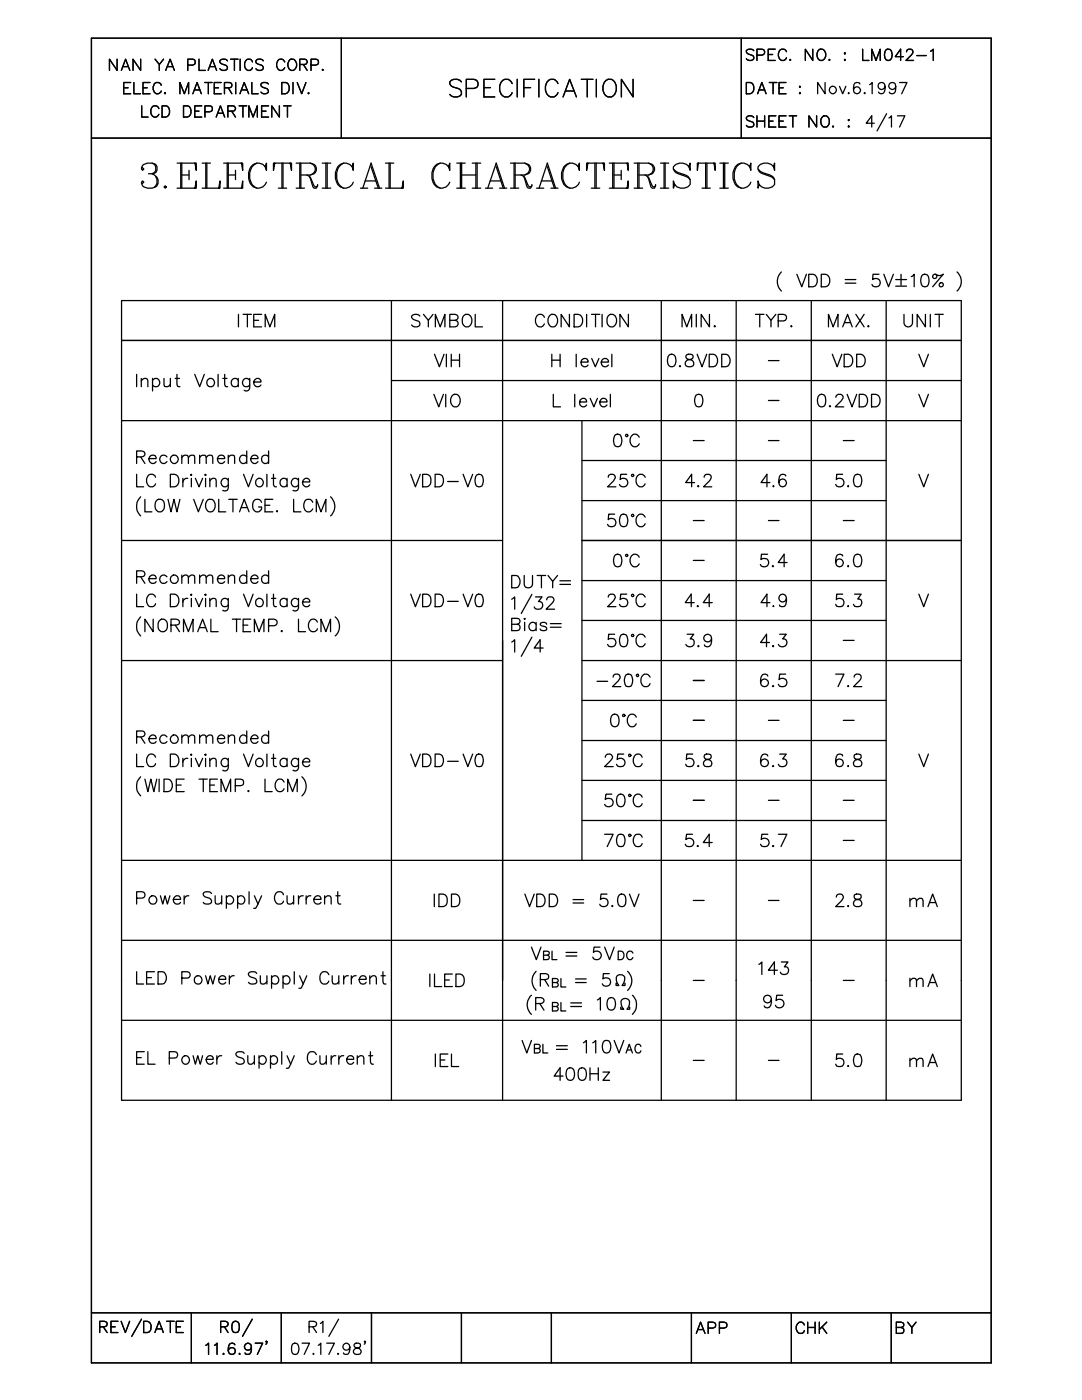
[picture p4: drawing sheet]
<svg xmlns="http://www.w3.org/2000/svg" width="216mm" height="279mm" viewBox="0 0 216 279" stroke-linecap="round" stroke-linejoin="round" font-family="sans-serif">
<g fill="none" stroke="#000" stroke-width=".25">
<path d="M18.2 7.6h179.6v264.4h-179.6zM23.4 11.8v2.3l-1.6-2.3v2.3M24.2 14.1l.9-2.3 .8 2.3M24.6 13.3h1M24.7 17.5h.9M26.1 16.5h-1.4v2.2h1.4M26.7 16.5v2.2h1.3M28.1 11.8v2.3l-1.6-2.3v2.3M28.5 17.5h.9M29.9 16.5h-1.4v2.2h1.4M30.9 11.8l.9 1.1 .8-1.1M31.8 12.9v1.2"/>
<path d="M32.2 17a.82 .82 0 0 0-1-.5 .82 .82 0 0 0-.6 .8 .97 .97 0 0 0 .2 1.1 .97 .97 0 0 0 1 .2l.4-.4M32.9 18.5l-.1 .1 .1 .1 .1-.1M33.1 14.1l.9-2.3 .8 2.3M33.4 13.3h1.1M35.9 18.7v-2.2l.9 2.2 .8-2.2v2.2M37.5 13l1.2-.1a.59 .59 0 0 0 .2-.7 .59 .59 0 0 0-.5-.4h-.9v2.3M38.5 18.7l.8-2.2 .9 2.2M38.8 17.9h1.1M39.7 11.8v2.3h1.3M40.9 16.5h1.4M41.5 14.1l.9-2.3 .8 2.3M41.6 16.5v2.2"/>
<path d="M41.9 13.3h1M42.8 17.5h.8M44.2 16.5h-1.4v2.2h1.4M44.8 17.5l1.3-.1a.54 .54 0 0 0 .2-.6 .54 .54 0 0 0-.5-.3h-1v2.2M45.4 12.1a.85 .85 0 0 0-.8-.3 .85 .85 0 0 0-.7 .6 1.62 1.62 0 0 0 1.3 .7 .52 .52 0 0 1 0 .8 1.01 1.01 0 0 1-1.3-.2M45.6 17.5l.7 1.2M46 11.8h1.5M46.8 11.8v2.3M47 16.5v2.2M47.9 18.7l.8-2.2 .9 2.2M47.9 11.8v2.3M48.2 17.9h1.1"/>
<path d="M50.2 16.5v2.2h1.3M50.4 12.4a.8 .8 0 0 0-.9-.6 .8 .8 0 0 0-.7 .9 .97 .97 0 0 0 .2 1 .97 .97 0 0 0 1.1 .2l.3-.4M52.5 12.1a.82 .82 0 0 0-.8-.3 .82 .82 0 0 0-.6 .6l.2 .3 .8 .3a.55 .55 0 0 1 .2 .9 .94 .94 0 0 1-1.2-.2M53.6 16.8a1.03 1.03 0 0 0-1.5 0 .54 .54 0 0 0 .4 .6l.6 .3a.55 .55 0 0 1 .2 .9 .94 .94 0 0 1-1.2-.2M56.2 16.5h.8a1.21 1.21 0 0 1 .7 1.1 1.21 1.21 0 0 1-.7 1.1h-.8zM56.8 12.4a.82 .82 0 0 0-.9-.6 .82 .82 0 0 0-.7 .9 .97 .97 0 0 0 .2 1 .97 .97 0 0 0 1.1 .2l.3-.4M57.9 11.9a1.08 1.08 0 0 1 1.2 .5 1.08 1.08 0 0 1-.2 1.3l-.2 .2a1 1 0 0 1-1.2-.3 1 1 0 0 1 .1-1.2zM58.5 16.5v2.2M59.3 16.5l.9 2.2 .8-2.2M59.8 12.9h.9a.58 .58 0 0 0 .6-.7l-.2-.3-1.3-.1v2.3M60.5 12.9l.8 1.2M61.6 18.5v.2l.1-.1"/>
<path d="M62.1 13l1.2-.1a.59 .59 0 0 0 .2-.7 .59 .59 0 0 0-.5-.4h-.9v2.3M64.4 13.8v.3l.1-.2M68.1 7.6v20M92.1 16.3a1.52 1.52 0 0 0-2.4 0 .93 .93 0 0 0 .7 1.1l1 .3a.87 .87 0 0 1 .6 .6 .87 .87 0 0 1-.3 .9 1.56 1.56 0 0 1-2-.4M93 17.7h1.6a.91 .91 0 0 0 .8-1 .91 .91 0 0 0-.8-.9h-1.6v3.5M96.6 17.5h1.3M98.7 15.8h-2.1v3.5h2.1M102.2 16.7a1.2 1.2 0 0 0-1.2-.9 1.2 1.2 0 0 0-1.1 .9 1.98 1.98 0 0 0 .8 2.6 1.24 1.24 0 0 0 1.5-.8M103.2 15.8v3.5M104.5 17.5h1.4M106.7 15.8h-2.2v3.5M107.5 15.8v3.5"/>
<path d="M111.3 16.7a1.2 1.2 0 0 0-1.1-.9 1.2 1.2 0 0 0-1.2 .9 1.98 1.98 0 0 0 .9 2.6 1.24 1.24 0 0 0 1.4-.8M112.4 19.3l1.3-3.5 1.3 3.5M112.9 18.2h1.6M116 15.8h2.3M117.2 15.8v3.5M119 15.8v3.5M121 16l.3-.2a1.62 1.62 0 0 1 1.7 2.2 1.3 1.3 0 0 1-.9 1.3 1.3 1.3 0 0 1-1.5-.5 2.16 2.16 0 0 1 .4-2.8zM126.3 15.8v3.5l-2.3-3.5v3.5M147.9 7.6v20M148.9 16.5h.8a1.21 1.21 0 0 1 .7 1.1 1.21 1.21 0 0 1-.7 1.1h-.8zM150.4 10.1a.85 .85 0 0 0-1.5 .2l.2 .4 .9 .3a.52 .52 0 0 1 .4 .4 .52 .52 0 0 1-.2 .5 .94 .94 0 0 1-1.3-.2M151 11l1.4-.1a.59 .59 0 0 0 .2-.7 .59 .59 0 0 0-.6-.4h-1v2.3"/>
<path d="M151.2 18.7l.8-2.2 .9 2.2M151.5 17.9h1.1M153.3 10.9h.9M153.5 16.5h1.5M154.3 16.5v2.2M154.7 9.8h-1.4v2.3h1.4M155.4 17.5h.9M156.8 16.5h-1.4v2.2h1.4M156.9 10.3a.83 .83 0 0 0-.9-.5 .83 .83 0 0 0-.7 .9 .99 .99 0 0 0 .3 1 .99 .99 0 0 0 1 .2l.3-.4M157.7 11.9h-.1l.1 .2 .1-.2M159.5 17.3h.2l-.1 .1zM159.5 18.6h.2l-.1 .1z"/>
<path d="M162.2 9.8v2.3l-1.5-2.3v2.3M163.2 10.1a.86 .86 0 0 1 1-.2 .86 .86 0 0 1 .6 .8 1.01 1.01 0 0 1-.3 1 1.01 1.01 0 0 1-1.1 .2 1.39 1.39 0 0 1-.2-1.8zM164.6 16.5v2.2l-1.4-2.2v2.2M165.5 11.9v.2l.1-.2M167.5 17.2l.6 1.5 .7-1.5M168.6 10.5l.1 .2-.1 .1zM168.6 11.9h.1l-.1 .2zM169.3 18.5v.2l.2-.1M171.6 16.8a.66 .66 0 0 0-.7-.3 .66 .66 0 0 0-.5 .4 1.73 1.73 0 0 0 .2 1.7 .7 .7 0 0 0 1-.3 .7 .7 0 0 0-.4-1 .7 .7 0 0 0-.9 .6M172.1 9.8v2.3h1.3M172.6 18.5l-.2 .1 .2 .1v-.1M173.5 16.9l.5-.4v2.2"/>
<path d="M173.9 12.1v-2.3l.9 2.3 .8-2.3v2.3M176.6 17.2a.7 .7 0 0 1-.9 .6 .7 .7 0 0 1-.3-1.1 .7 .7 0 0 1 1.1 .1 1.55 1.55 0 0 1-.5 1.9l-.6-.1-.1-.2M176.8 9.9a.76 .76 0 0 1 1.1 .3 1.69 1.69 0 0 1-.2 1.7 .69 .69 0 0 1-1.1-.3 1.78 1.78 0 0 1 .2-1.7zM178.7 17.2a.71 .71 0 0 1-1 .6 .71 .71 0 0 1-.2-1.2 .71 .71 0 0 1 1.1 .2 2.23 2.23 0 0 1-.2 1.8 .64 .64 0 0 1-.9-.2M179.5 16.5h1.5l-1.1 2.2M180.3 11.3h-1.7l1.1-1.5v2.3M180.9 10.3l.1-.3a.75 .75 0 0 1 1.1 0 .74 .74 0 0 1-.3 1l-1 1.1h1.5M182.9 11.1h1.9M185.7 10.2l.5-.4v2.3M18.2 27.6h179.6M28.3 21.1v2.3h1.2M28.4 33.5l.3 .2-.3 .3-.2-.3 .2-.7a2.34 2.34 0 0 1 2.7-.2l.2 .5v.7l-.2 .5-.7 .2h-.8"/>
<path d="M30.4 32.6l.4 .2 .3 .5v.7l-.3 .5-.4 .2a1.53 1.53 0 0 1 .7 2.6 2.34 2.34 0 0 1-2.7-.2l-.2-.5 .2-.5 .3 .3-.3 .2M31.1 35.2a1.49 1.49 0 0 1-.3 2.1M31.7 21.7a.82 .82 0 0 0-.9-.6 .82 .82 0 0 0-.7 .9 .97 .97 0 0 0 .2 1 .97 .97 0 0 0 1.1 .2l.3-.4M32.3 21.1h.8a1.19 1.19 0 0 1 .8 1.1 1.19 1.19 0 0 1-.8 1.2h-.8zM32.7 37.3l.3-.2 .2 .2-.2 .2zM35.3 32.6h3.9v1.4l-.3-1.4M35.3 37.5h3.9v-1.4l-.3 1.4M36.1 32.6v4.9M36.3 32.6v4.9M36.3 34.9h1.4M36.6 21.1h.7a1.19 1.19 0 0 1 .8 1.1 1.19 1.19 0 0 1-.8 1.2h-.7zM37.7 34v1.9"/>
<path d="M38.9 22.2h.8M40.3 21.1h-1.4v2.3h1.4M40.3 37.5h3.6v-1.4l-.3 1.4M40.3 32.6h1.7M40.9 22.3l1.3-.1a.59 .59 0 0 0 .2-.6 .59 .59 0 0 0-.5-.5h-1v2.3M41.1 32.6v4.9M41.3 32.6v4.9M43.1 23.4l.9-2.3 .8 2.3M43.4 22.6h1.1M44.6 32.6h3.8v1.4l-.2-1.4M44.6 37.5h3.8v-1.4l-.2 1.4M45.3 32.6v4.9"/>
<path d="M45.5 22.2h.9a.58 .58 0 0 0 .6-.7l-.2-.3-1.3-.1v2.3M45.6 32.6v4.9M45.6 34.9h1.4M46.2 22.2l.8 1.2M47 34v1.9M47.7 21.1h1.5M48.5 21.1v2.3M49.7 23.4v-2.3l.8 2.3 .9-2.3v2.3M51.3 32.6a2.83 2.83 0 0 0 0 4.9M52.2 22.2h.9M52.9 33.3l.3 .7v-1.4l-.3 .7a1.84 1.84 0 0 0-2.1-.6 1.84 1.84 0 0 0-1.2 1.8 2.51 2.51 0 0 0 1.7 3 1.74 1.74 0 0 0 1.9-1.1M53.6 21.1h-1.4v2.3h1.4"/>
<path d="M54.8 32.6l-.2 1.4v-1.4h3.6v1.4l-.3-1.4M55.5 37.5h1.7M55.8 21.1v2.3l-1.6-2.3v2.3M56.3 32.6v4.9M56.5 32.6v4.9M56.6 21.1h1.5M57.4 21.1v2.3M59.1 32.6h2.8l.8 .2a1.12 1.12 0 0 1 0 1.9l-.8 .2h-1.9M59.1 37.5h1.6M59.8 32.6v4.9M60 32.6v4.9M61.2 34.9l.7 .5 .8 1.7 .2 .2 .5-.2"/>
<path d="M61.7 35.2l.7 2.1 .3 .2h.4l.3-.7M61.9 32.6a1.2 1.2 0 0 1 1 1.1 1.2 1.2 0 0 1-1 1.2M64.3 32.6h1.7M64.3 37.5h1.7M65 32.6v4.9M65.3 32.6v4.9M68.6 32.6a2.87 2.87 0 0 0 0 4.9M70.3 33.3l.2 .7v-1.4l-.2 .7a1.75 1.75 0 0 0-1.7-.7 1.75 1.75 0 0 0-1.4 1.1 2.66 2.66 0 0 0 1.4 3.8 1.74 1.74 0 0 0 1.9-1.1M71.9 37.5h1.5M72.4 37.5l1.6-4.9 1.7 4.9M72.9 36.1h2.1M74 33.3l1.5 4.2"/>
<path d="M74.8 37.5h1.4M76.9 37.5h3.6v-1.4l-.3 1.4M76.9 32.6h1.7M77.6 32.6v4.9M77.9 32.6v4.9M87.8 32.6a2.83 2.83 0 0 0 0 4.9M89.5 33.3l.2 .7v-1.4l-.2 .7a1.84 1.84 0 0 0-2.1-.6 1.84 1.84 0 0 0-1.2 1.8 2.51 2.51 0 0 0 1.6 3 1.74 1.74 0 0 0 1.9-1.1M91.1 32.6h1.7M91.1 37.5h1.7M91.9 32.6v4.9M92.1 34.9h2.9M92.1 32.6v4.9"/>
<path d="M94.2 32.6h1.7M94.2 37.5h1.7M95 32.6v4.9M95.2 32.6v4.9M96.9 37.5h1.4M97.3 37.5l1.7-4.9 1.7 4.9M97.8 36.1h2.1M99 33.3l1.4 4.2M99.7 37.5h1.4M101.9 32.6h2.8l.7 .2a1.12 1.12 0 0 1 0 1.9l-.7 .2h-1.9M101.9 37.5h1.6M102.6 32.6v4.9"/>
<path d="M102.8 32.6v4.9M104 34.9l.7 .5 .7 1.7 .3 .2 .4-.2M104.5 35.2l.7 2.1 .2 .2h.5l.2-.7M104.7 32.6a1.2 1.2 0 0 1 1 1.1 1.2 1.2 0 0 1-1 1.2M107.1 37.5h1.4M107.6 37.5l1.6-4.9 1.7 4.9M108 36.1h2.2M109.2 33.3l1.4 4.2M109.9 37.5h1.4M113.7 32.6a2.87 2.87 0 0 0 0 4.9M115.4 33.3l.2 .7v-1.4l-.2 .7a1.75 1.75 0 0 0-1.7-.7 1.75 1.75 0 0 0-1.4 1.1 2.66 2.66 0 0 0 1.4 3.8 1.74 1.74 0 0 0 1.9-1.1M117.3 32.6l-.2 1.4v-1.4h3.5v1.4l-.2-1.4"/>
<path d="M118 37.5h1.7M118.7 32.6v4.9M119 32.6v4.9M121.6 32.6h3.7v1.4l-.2-1.4M121.6 37.5h3.7v-1.4l-.2 1.4M122.3 32.6v4.9M122.5 34.9h1.5M122.5 32.6v4.9M124 34v1.9M126.5 32.6h2.9l.7 .2a1.12 1.12 0 0 1 0 1.9l-.7 .2h-1.9M126.5 37.5h1.7M127.3 32.6v4.9"/>
<path d="M127.5 32.6v4.9M128.7 34.9l.7 .5 .7 1.7 .2 .2h.3l.2-.2M129.2 35.2l.7 2.1 .2 .2h.5l.2-.7M129.4 32.6a1.21 1.21 0 0 1 1 1.1 1.21 1.21 0 0 1-1 1.2M131.8 32.6h1.6M131.8 37.5h1.6M132.5 32.6v4.9M132.7 32.6v4.9M134.4 33.7l.9 .8 1.9 .7 .5 .7v.9a1.88 1.88 0 0 1-1.9 .7 1.88 1.88 0 0 1-1.4-1.4v1.4l.2-.7M137.5 33.3l.2-.7v1.4a1.88 1.88 0 0 0-1.4-1.4 1.88 1.88 0 0 0-1.9 .7 1.28 1.28 0 0 0 .9 1.4l1.9 .7 .5 .5M139.4 32.6l-.3 1.4v-1.4h3.6v1.4l-.2-1.4M140.1 37.5h1.6"/>
<path d="M140.8 32.6v4.9M141.1 32.6v4.9M143.6 32.6h1.7M143.6 37.5h1.7M144.4 32.6v4.9M144.6 32.6v4.9M147.9 32.6a2.87 2.87 0 0 0 0 4.9M149.6 33.3l.2 .7v-1.4l-.2 .7a1.75 1.75 0 0 0-1.7-.7 1.75 1.75 0 0 0-1.4 1.1 3 3 0 0 0 .7 3.6 1.77 1.77 0 0 0 2.6-.9M150.4 23.5a.82 .82 0 0 0-.8-.4 .82 .82 0 0 0-.7 .6l.5 .4 .6 .2a.56 .56 0 0 1 .4 .7 .93 .93 0 0 1-1.5 0M151 23.1v2.3M151 24.2h1.6M151.3 33.7l.9 .8 1.4 .4 .7 .5 .3 .5v.9a1.84 1.84 0 0 1-1.9 .8 1.84 1.84 0 0 1-1.4-1.5v1.4l.2-.7"/>
<path d="M152.6 23.1v2.3M153.4 24.2h.9M154.3 33.3l.3-.7v1.4a1.84 1.84 0 0 0-1.5-1.4 1.84 1.84 0 0 0-1.8 .7 1.2 1.2 0 0 0 .9 1.4l1.9 .7 .5 .5M154.8 23.1h-1.4v2.3h1.4M155.4 24.2h.9M156.8 23.1h-1.4v2.3h1.4M157.5 23.1h1.5M158.2 23.1v2.3M162.9 23.1v2.3l-1.5-2.3v2.3M164 23.5l.2-.3a1.03 1.03 0 0 1 1.2 .4 1.03 1.03 0 0 1 0 1.2 .82 .82 0 0 1-.9 .6 .82 .82 0 0 1-.7-.9v-.5zM166.2 25.1l-.1 .2h.2M169.2 24h.3l-.2 .1z"/>
<path d="M169.3 25.1l.2 .2-.2 .1zM174.5 24.6h-1.7l1.1-1.5v2.3M176.9 22.7l-1.9 3.4M177.4 23.5l.5-.4v2.3M179.1 23.1h1.5l-1.1 2.3M24.3 60h167.5v159.6h-167.5zM78.1 60v159.6M100.3 60v159.6M132 60v159.6M146.9 60v159.6M155.9 54.3a2.63 2.63 0 0 0 0 3.8M159 54.7l1 2.5 .9-2.5"/>
<path d="M161.4 54.7h.8a1.33 1.33 0 0 1 .9 1.3 1.33 1.33 0 0 1-.9 1.2h-.8zM161.9 60v159.6M163.9 54.7h.8a1.33 1.33 0 0 1 .9 1.3 1.33 1.33 0 0 1-.9 1.2h-.8zM168.7 55.8h2.1M168.7 56.5h2.1M175.4 54.7h-1.2l-.1 1.1a.88 .88 0 0 1 1.3 0 .88 .88 0 0 1-.1 1.3 .88 .88 0 0 1-1.3-.3M176.4 54.7l.9 2.5 1-2.5M176.8 60v159.6M178.7 55.8h2.2M178.7 57.1h2.2M179.8 54.7v2.2M181.8 55.2l.6-.5v2.5"/>
<path d="M184.1 54.9a.8 .8 0 0 1 1.2 .3 2.08 2.08 0 0 1-.3 1.9 .8 .8 0 0 1-1.1-.3 2.08 2.08 0 0 1 .2-1.9zM186.7 54.7l.2 .3a.49 .49 0 0 1-.5 .6l-.3-.3a.5 .5 0 0 1 .2-.5 .5 .5 0 0 1 .6 .1 1.15 1.15 0 0 0 1.3-.2l-2.1 2.5M191 54.3a2.54 2.54 0 0 1 0 3.8M24.3 67.9h167.5M27.3 74.7v2.5M28.2 76l.6-.5 .6 .1 .1 1.6M28.2 75.5v1.7M30.4 75.9a.8 .8 0 0 1 1.2-.1 .8 .8 0 0 1 0 1.2 .8 .8 0 0 1-1.2-.2M30.4 75.5v2.5M32.7 75.5l.1 1.6a.86 .86 0 0 0 1.2-.4M34 75.5v1.7M35 75.5h.8"/>
<path d="M35.3 74.7v2l.1 .4 .5 .1M38.9 74.7l.9 2.5 1-2.5M43.5 74.7v2.5M44.4 75.5h.9M44.8 74.7v2l.2 .4 .4 .1M47.5 75.9a.81 .81 0 0 0-1.4 .2 .81 .81 0 0 0 1 1.1l.4-.4M47.5 75.5v1.7M47.6 62.7v2.5M48.5 62.7h1.7M49.4 62.7v2.5M49.8 75.5v1.9a.68 .68 0 0 1-1.1 .5M49.8 75.9a.8 .8 0 0 0-1.2-.1 .8 .8 0 0 0 0 1.2 .8 .8 0 0 0 1.2-.2"/>
<path d="M50.6 76.2h1.5a.72 .72 0 0 0-.7-.7 .72 .72 0 0 0-.8 .7 .79 .79 0 0 0 .5 .9 .79 .79 0 0 0 1-.3M50.6 63.9h1M52.2 62.7h-1.6v2.5h1.6M52.9 65.2v-2.5l.9 2.5 1-2.5v2.5M78.1 75.9h113.7M83.8 63.1a1.12 1.12 0 0 0-1.7 0v.2a1.57 1.57 0 0 0 1.5 .8 .65 .65 0 0 1 0 1 1.11 1.11 0 0 1-1.5-.2M84.5 62.7l1 1.2 .9-1.2M85.5 63.9v1.3M86.6 78.7l.9 2.5 1-2.5M86.7 70.7l1 2.5 .9-2.5M86.9 65.2v-2.5l.9 2.5 1-2.5v2.5M88.9 78.7v2.5"/>
<path d="M89.1 70.7v2.5M89.7 63.9h1.1a.66 .66 0 0 1 .6 .7 .66 .66 0 0 1-.6 .6h-1.1v-2.5l1.4 .2a.54 .54 0 0 1 0 .9l-.3 .1M90 70.7v2.5M90 71.9h1.7M90.2 79a.92 .92 0 0 1 1-.3 .92 .92 0 0 1 .6 .9 1.12 1.12 0 0 1-.2 1.2 1.12 1.12 0 0 1-1.2 .3 1.56 1.56 0 0 1-.2-2.1zM91.7 70.7v2.5M92.5 63.1a1.05 1.05 0 0 1 1.3-.1 1.05 1.05 0 0 1 .3 1.3 .95 .95 0 0 1-.9 1 .95 .95 0 0 1-1-1v-.6zM94.8 62.7v2.5h1.5M108.6 63.3a.91 .91 0 0 0-1-.6 .91 .91 0 0 0-.8 1 1.12 1.12 0 0 0 .3 1.2 1.12 1.12 0 0 0 1.2 .2l.3-.5M109.6 63.1a.92 .92 0 0 1 1-.3 .92 .92 0 0 1 .7 .9 1.12 1.12 0 0 1-.3 1.2 1.12 1.12 0 0 1-1.2 .2 1.56 1.56 0 0 1-.2-2zM110.1 71.9h1.7M110.1 70.7v2.5"/>
<path d="M110.4 78.7v2.5h1.4M111.8 70.7v2.5M113.6 62.7v2.5l-1.6-2.5v2.5M114.6 62.7h.8a1.32 1.32 0 0 1 .9 1.3 1.32 1.32 0 0 1-.9 1.2h-.8zM114.7 78.7v2.5M115 70.7v2.5M116 72.3h1.3a.72 .72 0 0 0-.8-.8 .72 .72 0 0 0-.5 1 .76 .76 0 0 0 .5 .7 .76 .76 0 0 0 .8-.3M117.1 62.7v2.5M117.8 79.5l.7 1.7 .7-1.7M118 62.7h1.7M118.1 71.5l.7 1.7 .7-1.7M118.8 62.7v2.5"/>
<path d="M120 72.3h1.4a.77 .77 0 0 0-1.1-.7 .77 .77 0 0 0-.2 1.3 .78 .78 0 0 0 1.3 0M120.1 62.7v2.5M121.3 63.1a1.05 1.05 0 0 1 1.4-.1 1.05 1.05 0 0 1 .3 1.3 .95 .95 0 0 1-.9 1 .95 .95 0 0 1-1-1v-.6zM121.8 78.7v2.5M122.1 70.7v2.5M125.4 62.7v2.5l-1.7-2.5v2.5M133.6 70.8a.8 .8 0 0 1 1.1 .4 1.94 1.94 0 0 1-.2 1.9 .8 .8 0 0 1-1.2-.4 1.97 1.97 0 0 1 .3-1.9zM135.7 73l-.1 .1 .1 .1 .1-.1M136.1 65.2v-2.5l.9 2.5 1-2.5v2.5M137 70.8a.51 .51 0 0 0 .2 .9 1.02 1.02 0 0 1 1.2 1 .89 .89 0 0 1-1 .5 .89 .89 0 0 1-.7-.8 1.12 1.12 0 0 1 1.2-.7 .51 .51 0 0 0 .3-.9l-.4-.1zM138.9 78.8a.8 .8 0 0 1 1.2 .4 2.12 2.12 0 0 1-.2 1.9 .78 .78 0 0 1-1.2-.4 2.01 2.01 0 0 1 .2-1.9zM138.9 62.7v2.5"/>
<path d="M139.1 70.7l1 2.5 .9-2.5M141.5 70.7h.8a1.33 1.33 0 0 1 .9 1.2 1.33 1.33 0 0 1-.9 1.3h-.8zM141.6 62.7v2.5l-1.7-2.5v2.5M142.6 65l-.1 .1 .1 .1 .1-.1M144 70.7h.8a1.33 1.33 0 0 1 .9 1.2 1.33 1.33 0 0 1-.9 1.3h-.8zM150.7 62.7h1.7M151.6 62.7v2.5M152.9 62.7l.9 1.2 1-1.2M153.3 79.9h2.1M153.3 72h2.1M153.8 63.9v1.3M155.3 64.1h1a.68 .68 0 0 0 .6-.5 .68 .68 0 0 0-.2-.7l-1.4-.2v2.5"/>
<path d="M157.9 65l-.1 .1 .1 .1 .1-.1M163.5 78.8a.8 .8 0 0 1 1.2 .4 2.33 2.33 0 0 1-.3 1.9 .78 .78 0 0 1-1.2-.4 1.88 1.88 0 0 1 .3-1.9zM165.3 65.2v-2.5l.9 2.5 1-2.5v2.5M166.1 70.7l.9 2.5 1-2.5M166.8 79.3l.2-.5 .8-.1a.58 .58 0 0 1 .3 .9l-1.4 1.6h1.7M168.1 65.2l1-2.5 1 2.5M168.4 70.7h.9a1.33 1.33 0 0 1 .9 1.2 1.33 1.33 0 0 1-.9 1.3h-.9zM168.5 64.4h1.2M169 78.7l1 2.5 .9-2.5M170.8 62.7l1.6 2.5M170.9 70.7h.9a1.33 1.33 0 0 1 .9 1.2 1.33 1.33 0 0 1-.9 1.3h-.9zM171.4 78.7h.9a1.32 1.32 0 0 1 .8 1.2 1.32 1.32 0 0 1-.8 1.3h-.9z"/>
<path d="M172.4 62.7l-1.6 2.5M173.3 65l-.2 .1 .2 .1 .1-.1M173.9 78.7h.9a1.32 1.32 0 0 1 .8 1.2 1.32 1.32 0 0 1-.8 1.3h-.9zM180.4 62.7v1.8a.86 .86 0 0 0 .8 .7 .86 .86 0 0 0 .9-.7v-1.8M183.3 78.7l1 2.5 1-2.5M183.3 70.7l1 2.5 1-2.5M184.7 62.7v2.5l-1.7-2.5v2.5M185.6 62.7v2.5M186.6 62.7h1.6M187.4 62.7v2.5M24.3 83.9h167.5M27.3 94.7v2.5h1.4"/>
<path d="M27.3 91.2h1a.61 .61 0 0 0 .5-1l-.5-.2h-1v2.5M28.1 99.1a2.64 2.64 0 0 0 0 3.9M28.1 91.2l.8 1.3M28.9 99.7v2.5h1.4M29.7 91.5h1.5a.61 .61 0 0 0-.5-.7 .81 .81 0 0 0-.9 1.1 .81 .81 0 0 0 1.4 .2M31 95.2a.91 .91 0 0 0-1-.5 .91 .91 0 0 0-.7 .9 1.12 1.12 0 0 0 .2 1.2 1.12 1.12 0 0 0 1.2 .2l.3-.4M31.2 100a.92 .92 0 0 1 1-.3 .92 .92 0 0 1 .6 .9 1.08 1.08 0 0 1-.2 1.2 1.08 1.08 0 0 1-1.2 .2 1.63 1.63 0 0 1-.2-2zM33.3 91.2a.8 .8 0 0 0-1.2-.1 .8 .8 0 0 0 0 1.1 .8 .8 0 0 0 1.2-.1M33.5 99.7l.6 2.5 .6-2.5 .6 2.5 .6-2.5M34 94.7h.8a1.32 1.32 0 0 1 .9 1.2 1.32 1.32 0 0 1-.9 1.3h-.8zM36.3 91.3a.86 .86 0 0 1 1.2-.4l.1 1.6M36.3 90.8v1.7"/>
<path d="M36.5 95.5v1.7M37.5 95.5a.85 .85 0 0 0-1 .7M37.6 91.3a.86 .86 0 0 1 1.2-.4l.1 1.6M38.1 94.8l.1-.1 .1 .1zM38.2 95.5v1.7M38.7 99.7l.9 2.5 1-2.5M39 95.5l.7 1.7 .7-1.7M39.8 91.3a.86 .86 0 0 1 1.2-.4l.1 1.6M39.8 90.8v1.7M40.9 94.8l.1-.1 .1 .1zM41 95.5v1.7M41.1 91.3a.86 .86 0 0 1 1.2-.4l.2 1.6"/>
<path d="M41.5 99.7a1.2 1.2 0 0 1 1.4 .6 1.2 1.2 0 0 1-.2 1.5 .9 .9 0 0 1-1.1 .3 .9 .9 0 0 1-.6-.9 1.73 1.73 0 0 1 .5-1.5zM41.9 96l.6-.5 .6 .1v1.6M41.9 95.5v1.7M43.4 91.5h1.4a.76 .76 0 0 0-1-.6 .76 .76 0 0 0-.3 1.2 .73 .73 0 0 0 .7 .4 .73 .73 0 0 0 .6-.4M43.6 99.7v2.5h1.4M45.6 95.5v1.9l-.2 .3a.81 .81 0 0 1-1 .2M45.6 95.8a.8 .8 0 0 0-1.2-.1 .8 .8 0 0 0 0 1.2 .8 .8 0 0 0 1.2-.1M45.6 91.3a.86 .86 0 0 1 1.1-.4l.1 1.6M45.6 90.8v1.7M45.6 99.7h1.7M46.5 99.7v2.5M48.6 94.7l1 2.5 .9-2.5"/>
<path d="M49.2 91.2a.8 .8 0 0 0-1.1-.1 .8 .8 0 0 0 0 1.1 .8 .8 0 0 0 1.1-.1M49.2 90v2.5M50 91.5h1.5a.61 .61 0 0 0-.5-.7 .81 .81 0 0 0-.9 1.1 .81 .81 0 0 0 1.4 .2M53.3 94.7v2.5M53.6 91.2a.78 .78 0 0 0-1.2-.1 .78 .78 0 0 0 0 1.1 .78 .78 0 0 0 1.2-.1M53.6 90v2.5M54.2 95.5h.8M54.4 99.7h-1.5v2.5h1.5M54.6 94.7v2l.1 .3 .5 .2M57.3 95.8a.83 .83 0 0 0-1.5 .3 .83 .83 0 0 0 1 1.1l.5-.4M57.3 95.5v1.7M58.6 99.7v2.5h1.4"/>
<path d="M59.6 95.5v1.9l-.2 .3a.81 .81 0 0 1-.9 .2M59.6 95.8a.8 .8 0 0 0-1.2-.1 .8 .8 0 0 0 0 1.2 .8 .8 0 0 0 1.2-.1M60.4 96.2h1.4a.72 .72 0 0 0-.7-.8 .72 .72 0 0 0-.7 .8 .79 .79 0 0 0 .4 .9 .79 .79 0 0 0 1-.3M66 99.1a2.55 2.55 0 0 1 0 3.9M82 94.7l.9 2.5 1-2.5M84.3 94.7h.9a1.35 1.35 0 0 1 .8 1.2 1.35 1.35 0 0 1-.8 1.3h-.9zM86.8 94.7h.9a1.35 1.35 0 0 1 .8 1.2 1.35 1.35 0 0 1-.8 1.3h-.9zM89.3 96.1h2.1M92.4 94.7l.9 2.5 1-2.5M95.1 94.8a.8 .8 0 0 1 1.2 .3 2.08 2.08 0 0 1-.2 1.9 .8 .8 0 0 1-1.2-.3 2.08 2.08 0 0 1 .2-1.9zM115.7 80.2h1.4a.73 .73 0 0 0-.9-.7 .73 .73 0 0 0-.5 1 .74 .74 0 0 0 .5 .7 .74 .74 0 0 0 .9-.4M116.1 83.9v87.8"/>
<path d="M116.1 99.9h60.7M116.1 91.9h60.7M119.7 80.2h1.4a.74 .74 0 0 0-.9-.7 .74 .74 0 0 0-.5 1 .77 .77 0 0 0 .6 .7 .77 .77 0 0 0 .8-.4M121.4 95.2a.5 .5 0 0 1 .4-.5h.5a.58 .58 0 0 1 .3 .9l-1.4 1.6h1.7M122.8 86.8a.78 .78 0 0 1 1.2 .4 2.01 2.01 0 0 1-.3 1.8 .8 .8 0 0 1-1.1-.3 2.12 2.12 0 0 1 .2-1.9zM125.1 94.7h-1.2l-.2 1a.88 .88 0 0 1 1.4 0 .88 .88 0 0 1-.2 1.3 .88 .88 0 0 1-1.3-.3M126.1 94.7h.3v.3h-.3zM127.6 87.2a.94 .94 0 0 0-1.1-.5 .94 .94 0 0 0-.8 .9 1.05 1.05 0 0 0 .4 1.3 1.05 1.05 0 0 0 1.3-.1l.2-.2M128.7 95.2a.94 .94 0 0 0-1-.6 .94 .94 0 0 0-.8 1 1.12 1.12 0 0 0 .3 1.2 1.12 1.12 0 0 0 1.2 .2l.3-.4M138.3 87.9h2.2M138.6 96.3h-1.8l1.2-1.6v2.5M139.3 96.9l-.1 .1 .1 .2 .1-.2"/>
<path d="M140.5 95.2l.1-.3a.82 .82 0 0 1 1.2 0 .89 .89 0 0 1-.2 1.1l-1.2 1.2h1.6M153.3 87.9h2.1M153.6 96.3h-1.8l1.2-1.6v2.5M154.3 96.9l-.1 .1 .1 .2 .1-.2M156.8 95a.7 .7 0 0 0-.7-.4 .7 .7 0 0 0-.6 .5 1.84 1.84 0 0 0 .2 1.9 .77 .77 0 0 0 1.2-.3 .77 .77 0 0 0-.5-1.1 .77 .77 0 0 0-1 .7M165.6 80.9l-.1 .2 .1 .1 .1-.1M168.1 94.7h-1.1l-.1 1a.88 .88 0 0 1 1.3 0 .88 .88 0 0 1-.2 1.3 .88 .88 0 0 1-1.2-.3M168.3 87.9h2.1M169.2 96.9l-.1 .1 .1 .2 .1-.2M170.6 94.8a.8 .8 0 0 1 1.2 .3 2.08 2.08 0 0 1-.2 1.9 .8 .8 0 0 1-1.2-.3 2.08 2.08 0 0 1 .2-1.9zM183.3 94.7l1 2.5 1-2.5M24.3 107.9h76"/>
<path d="M27.3 118.6v2.5h1.4M27.3 115.1l1.4-.1a.58 .58 0 0 0 0-1l-1.4-.1v2.5M28.1 115.1l.8 1.3M29.7 115.5h1.5a.77 .77 0 0 0-1.1-.7 .77 .77 0 0 0-.3 1.3 .78 .78 0 0 0 1.4 0M31 119.2a.92 .92 0 0 0-1-.6 .92 .92 0 0 0-.7 .9 1.12 1.12 0 0 0 .2 1.2 1.12 1.12 0 0 0 1.2 .3l.3-.5M33.3 115.1a.81 .81 0 0 0-1.2-.1 .81 .81 0 0 0 0 1.2 .81 .81 0 0 0 1.2-.1M34 118.6h.8a1.33 1.33 0 0 1 .9 1.2 1.33 1.33 0 0 1-.9 1.3h-.8zM36.3 115.2l.6-.4 .6 .1 .1 1.5M36.3 114.8v1.6M36.5 119.4v1.7M37.5 119.4a.85 .85 0 0 0-1 .7M37.6 115.2l.6-.4 .6 .1 .1 1.5"/>
<path d="M38.2 118.6v.2l-.1-.1zM38.2 119.4v1.7M39 119.4l.7 1.7 .7-1.7M39.8 115.2l.6-.4 .6 .1 .1 1.5M39.8 114.8v1.6M41 118.6l.1 .1-.1 .1-.1-.1zM41 119.4v1.7M41.1 115.2l.6-.4 .6 .1 .2 1.5M41.9 119.9l.6-.5 .6 .1v1.6M41.9 119.4v1.7M43.4 115.5h1.4a.77 .77 0 0 0-1.1-.7 .77 .77 0 0 0-.2 1.3 .78 .78 0 0 0 1.3 0M45.6 119.4v1.9a.68 .68 0 0 1-1.2 .5"/>
<path d="M45.6 119.8a.81 .81 0 0 0-1.2-.1 .81 .81 0 0 0 0 1.1 .81 .81 0 0 0 1.2-.1M45.6 115.2l.5-.4 .6 .1 .1 1.5M45.6 114.8v1.6M47.8 102.2l.9-2.5 1 2.5M48.1 101.3h1.2M48.6 118.6l1 2.5 .9-2.5M49.2 115.1a.81 .81 0 0 0-1.2-.1 .81 .81 0 0 0 0 1.2 .81 .81 0 0 0 1.2-.1M49.2 113.9v2.5M50 115.5h1.5a.77 .77 0 0 0-1.1-.7 .77 .77 0 0 0-.2 1.3 .78 .78 0 0 0 1.3 0M52.2 100.2a.91 .91 0 0 0-1-.6 .91 .91 0 0 0-.8 1 1.08 1.08 0 0 0 .2 1.2 1.08 1.08 0 0 0 1.2 .2l.4-.4v-.4h-.6M52.9 100.8h.9M53.3 118.6v2.5"/>
<path d="M53.6 115.1a.79 .79 0 0 0-1.2-.1 .79 .79 0 0 0 0 1.2 .79 .79 0 0 0 1.2-.1M53.6 113.9v2.5M54.2 119.4h.8M54.6 118.6v2l.1 .4 .5 .1M55.3 101.9l-.1 .1 .1 .2 .1-.2M57.3 119.8a.79 .79 0 0 0-1.2-.1 .79 .79 0 0 0 0 1.1 .79 .79 0 0 0 1.2-.1M57.3 119.4v1.7M59.6 119.4v1.9a.68 .68 0 0 1-1.1 .5M59.6 119.8a.81 .81 0 0 0-1.2-.1 .81 .81 0 0 0 0 1.1 .81 .81 0 0 0 1.2-.1M62.4 100.2a.91 .91 0 0 0-1-.6 .91 .91 0 0 0-.8 1 1.08 1.08 0 0 0 .2 1.2 1.08 1.08 0 0 0 1.2 .2l.4-.4M63.1 102.2v-2.5l1 2.5 .9-2.5v2.5M82 118.6l.9 2.5 1-2.5"/>
<path d="M84.3 118.6h.9a1.35 1.35 0 0 1 .8 1.2 1.35 1.35 0 0 1-.8 1.3h-.9zM86.8 118.6h.9a1.35 1.35 0 0 1 .8 1.2 1.35 1.35 0 0 1-.8 1.3h-.9zM92.4 118.6l.9 2.5 1-2.5M95.1 118.7a.78 .78 0 0 1 1.2 .4 2.12 2.12 0 0 1-.2 1.9 .86 .86 0 0 1-1.2-.4 2.11 2.11 0 0 1 .2-1.9zM102.1 114.9h.8a1.34 1.34 0 0 1 .6 2.1l-.2 .2-1.2 .1zM102.1 119.6l.6-.5v2.5M104.6 114.9v1.7a.84 .84 0 0 0 .8 .7 .84 .84 0 0 0 .9-.7v-1.7M106.1 118.6l-2.1 3.8M106.8 119.1h1.4l-.8 1a.8 .8 0 0 1 .9 .9 .8 .8 0 0 1-1.1 .6l-.4-.1-.2-.4M107.2 114.9h1.7M108 114.9v2.4M109.1 119.7l.2-.5 .8-.1a.58 .58 0 0 1 .3 1l-1.4 1.5h1.7"/>
<path d="M109.3 114.9l1 1.1 1-1.1M110.3 116v1.3M111.7 115.9h2.1M111.7 116.6h2.1M116.1 107.9h75.7M116.1 115.9h60.7M121.4 119.2l.1-.4a.8 .8 0 0 1 1.1-.1 .76 .76 0 0 1-.2 1.2l-1.2 1.2h1.7M122.6 102.6h-1.1l-.1 1.1a.87 .87 0 0 1 1.3 0 .87 .87 0 0 1-.2 1.3 .87 .87 0 0 1-1.3-.4M122.8 110.7a.8 .8 0 0 1 1.2 .4 2.08 2.08 0 0 1-.3 1.9 .8 .8 0 0 1-1.1-.4 2.08 2.08 0 0 1 .2-1.9zM124 102.7a.78 .78 0 0 1 1.1 .4 2.01 2.01 0 0 1-.2 1.9 .8 .8 0 0 1-1.2-.4 2.12 2.12 0 0 1 .3-1.9zM124.9 110.7h.3v.3h-.3zM125.1 118.6h-1.2l-.2 1.1a.87 .87 0 0 1 1.4 0 .87 .87 0 0 1-.2 1.3 .87 .87 0 0 1-1.3-.4"/>
<path d="M127.6 111.2a.94 .94 0 0 0-1.1-.6 .94 .94 0 0 0-.8 .9 1.12 1.12 0 0 0 .3 1.2 1.12 1.12 0 0 0 1.2 .3l.4-.5M128.7 119.2a.94 .94 0 0 0-1-.6 .94 .94 0 0 0-.8 .9 1.12 1.12 0 0 0 .3 1.2 1.12 1.12 0 0 0 1.2 .3l.3-.5M128.7 103.2a.94 .94 0 0 0-1-.6 .94 .94 0 0 0-.8 1 1.05 1.05 0 0 0 .4 1.3 1.05 1.05 0 0 0 1.3-.1l.1-.3M138.3 111.8h2.2M138.3 103.9h2.2M153.2 110.6h-1.3l-.1 1.1a.88 .88 0 0 1 1.4 0 .88 .88 0 0 1-.2 1.3 .88 .88 0 0 1-1.3-.4M153.3 103.9h2.1M154.2 112.9l-.1 .1 .1 .1 .1-.1M156.9 119.4a.76 .76 0 0 1-1 .7 .76 .76 0 0 1-.3-1.2 .76 .76 0 0 1 1.2 .1 2.33 2.33 0 0 1-.2 2h-1l-.1-.3M157.1 112.3h-1.8l1.2-1.7v2.5M168.1 118.6h-1.1l-.1 1.1a.87 .87 0 0 1 1.3 0 .87 .87 0 0 1-.2 1.3 .87 .87 0 0 1-1.2-.4M168.1 111a.7 .7 0 0 0-.6-.4 .7 .7 0 0 0-.6 .5 1.84 1.84 0 0 0 .2 1.9 .77 .77 0 0 0 1.1-.3 .77 .77 0 0 0-.5-1.1 .77 .77 0 0 0-.9 .7"/>
<path d="M168.3 103.9h2.1M169.2 112.9l-.1 .1 .1 .1 .1-.1M170.5 118.6h1.3l-.6 .9a.79 .79 0 0 1 .8 1 .79 .79 0 0 1-1.1 .6l-.4-.1-.2-.4M170.6 110.7a.8 .8 0 0 1 1.2 .4 2.08 2.08 0 0 1-.2 1.9 .8 .8 0 0 1-1.2-.4 2.08 2.08 0 0 1 .2-1.9zM183.3 118.6l1 2.5 1-2.5M24.3 131.8h76M28.1 123.1a2.63 2.63 0 0 0 0 3.8M30.6 123.6v2.5l-1.7-2.5v2.5M31.7 124l.5-.4a1.29 1.29 0 0 1 1.3 .9 1.29 1.29 0 0 1-.6 1.4l-.2 .2a1.27 1.27 0 0 1-1.2-.8 1.27 1.27 0 0 1 .2-1.3zM34.1 124.8l1.5-.2a.54 .54 0 0 0 0-.9l-1.5-.1v2.5M35 124.8l.8 1.3M36.6 126.1v-2.5l1 2.5 .9-2.5v2.5"/>
<path d="M39.5 126.1l.9-2.5 1 2.5M39.8 125.3h1.2M42.1 123.6v2.5h1.4M46.4 123.6h1.6M47.2 123.6v2.5M48.5 124.8h.9M50 123.6h-1.5v2.5h1.5M50.8 126.1v-2.5l.9 2.5 1-2.5v2.5M53.6 124.9h1.1a.66 .66 0 0 0 .6-.7 .66 .66 0 0 0-.6-.6h-1.1v2.5M56.2 125.9h-.1l.1 .2 .1-.2M59.6 123.6v2.5h1.4M60.4 120.1h1.4a.77 .77 0 0 0-1.1-.6 .77 .77 0 0 0-.2 1.2 .78 .78 0 0 0 1.3 0"/>
<path d="M63.3 124.2a.92 .92 0 0 0-1-.6 .92 .92 0 0 0-.7 .9 1.08 1.08 0 0 0 .2 1.2 1.08 1.08 0 0 0 1.2 .2l.3-.4M64.1 126.1v-2.5l.9 2.5 1-2.5v2.5M66.9 123.1a2.54 2.54 0 0 1 0 3.8M89.3 120h2.1M102.1 124.6h1.1a.64 .64 0 0 1 .6 .6 .64 .64 0 0 1-.6 .7h-1.1v-2.5l1.4 .1a.58 .58 0 0 1 0 1l-.3 .1M102.1 128.1l.6-.4v2.4M104.7 123.4l.1 .1-.1 .1zM104.7 124.2v1.7M106.1 127.2l-2.1 3.8M107 124.6a.8 .8 0 0 0-1.2-.1 .8 .8 0 0 0 0 1.1 .8 .8 0 0 0 1.2-.1M107 124.2v1.7M108.4 129.3h-1.8l1.2-1.6v2.4"/>
<path d="M109.1 124.6a.73 .73 0 0 0-.7-.4 .73 .73 0 0 0-.6 .4l.1 .2 1.1 .4 .1 .3a.78 .78 0 0 1-1.3 0M109.8 124.5h2.2M109.8 125.2h2.2M116.1 131.8h75.7M116.1 139.8h60.7M116.1 123.8h60.7M119.1 136h2.1M122.3 135.1l.1-.3a.8 .8 0 0 1 1.1-.1 .76 .76 0 0 1-.1 1.1l-1.2 1.2h1.7M122.6 126.6h-1.1l-.1 1a.88 .88 0 0 1 1.3 0 .88 .88 0 0 1-.2 1.3 .88 .88 0 0 1-1.3-.3M124 126.7a.8 .8 0 0 1 1.1 .3 2.08 2.08 0 0 1-.2 1.9 .8 .8 0 0 1-1.2-.3 2.08 2.08 0 0 1 .3-1.9zM124.9 134.7a.78 .78 0 0 1 1.2 .3 2.12 2.12 0 0 1-.2 1.9 .86 .86 0 0 1-1.2-.3 2.12 2.12 0 0 1 .2-1.9zM128.7 127.2a.94 .94 0 0 0-1-.6 .94 .94 0 0 0-.8 .9 1.12 1.12 0 0 0 .3 1.2 1.12 1.12 0 0 0 1.2 .2l.3-.4"/>
<path d="M129.7 135.1a.94 .94 0 0 0-1.1-.6 .94 .94 0 0 0-.7 1 1.12 1.12 0 0 0 .2 1.2 1.12 1.12 0 0 0 1.2 .2l.4-.5M137.1 126.6h1.3l-.7 .9a.81 .81 0 0 1 .8 .9 .81 .81 0 0 1-1 .7l-.4-.2-.2-.3M138.3 135.8h2.2M138.5 120.3h-1.8l1.2-1.7v2.5M139.2 120.9l-.1 .1h.3M139.4 128.8l-.2 .1 .2 .2 .1-.2M142 127.4a.79 .79 0 0 1-1.1 .7 .79 .79 0 0 1-.3-1.3 .79 .79 0 0 1 1.3 .1 2.12 2.12 0 0 1-.3 2 .7 .7 0 0 1-1.1-.2M142.1 120.3h-1.8l1.2-1.7v2.5M153.2 134.9a.7 .7 0 0 0-1.1-.2 1.88 1.88 0 0 0 0 2.2 .78 .78 0 0 0 1.2-.3 .78 .78 0 0 0-.6-1.1 .78 .78 0 0 0-.9 .7M153.5 128.2h-1.7l1.2-1.6v2.5M153.6 120.3h-1.8l1.2-1.7v2.5M154.3 136.8l-.2 .1h.3"/>
<path d="M154.3 128.8l-.2 .1 .2 .2 .1-.2M154.3 120.9l-.1 .1h.2M155.6 126.6h1.3l-.7 .9a.82 .82 0 0 1 .8 1 .82 .82 0 0 1-1.1 .6l-.3-.2-.3-.3M156.8 134.5h-1.2l-.2 1.1a.89 .89 0 0 1 1.4 0 .89 .89 0 0 1-.2 1.4 .89 .89 0 0 1-1.3-.4M166.8 134.5h1.6l-1.2 2.5M168.3 127.8h2.1M169.2 136.8l-.1 .1h.2M169.2 120.9l-.1 .1h.2M170.4 135.1l.1-.3a.8 .8 0 0 1 1.2 0 .85 .85 0 0 1-.2 1l-1.2 1.2h1.7M27.3 147.1h1a.61 .61 0 0 0 .5-1l-.5-.2h-1v2.4M27.3 150.5v2.5h1.4M28.1 155a2.63 2.63 0 0 0 0 3.8"/>
<path d="M28.1 147.1l.8 1.2M28.9 155.5l.6 2.5 .6-2.5 .6 2.5 .6-2.5M29.7 147.4h1.5a.72 .72 0 0 0-.8-.8 .72 .72 0 0 0-.7 .8 .79 .79 0 0 0 .5 .9 .79 .79 0 0 0 1-.3M31 151.1a.91 .91 0 0 0-1-.6 .91 .91 0 0 0-.7 1 1.12 1.12 0 0 0 .2 1.2 1.12 1.12 0 0 0 1.2 .2l.3-.5M31.7 155.5v2.5M32.7 155.5h.8a1.33 1.33 0 0 1 .9 1.2 1.33 1.33 0 0 1-.9 1.3h-.8zM33.3 147.1a.8 .8 0 0 0-1.2-.2 .8 .8 0 0 0 0 1.2 .8 .8 0 0 0 1.2-.1M34 150.5h.8a1.33 1.33 0 0 1 .9 1.2 1.33 1.33 0 0 1-.9 1.3h-.8zM35.2 156.7h1M36.3 147.2l.6-.5 .6 .1 .1 1.5M36.3 146.7v1.6M36.5 151.3v1.7"/>
<path d="M36.7 155.5h-1.5v2.5h1.5M37.5 151.3a.85 .85 0 0 0-1 .8M37.6 147.2l.6-.5 .6 .1 .1 1.5M38.1 150.6l.1-.1 .1 .1-.1 .1zM38.2 151.3v1.7M39 151.3l.7 1.7 .7-1.7M39.7 155.5h1.7M39.8 147.2l.6-.5 .6 .1 .1 1.5M39.8 146.7v1.6M40.6 155.5v2.5M40.9 150.6l.1-.1 .1 .1-.1 .1zM41 151.3v1.7"/>
<path d="M41.1 147.2l.6-.5 .6 .1 .2 1.5M41.9 151.8l.6-.5 .6 .2v1.5M41.9 156.7h.9M41.9 151.3v1.7M43.4 155.5h-1.5v2.5h1.5M43.4 147.4h1.4a.74 .74 0 0 0-.8-.7 .74 .74 0 0 0-.6 1 .78 .78 0 0 0 .6 .6 .78 .78 0 0 0 .8-.3M44.1 158v-2.5l.9 2.5 1-2.5v2.5M45.6 147.2l.5-.5 .6 .1 .1 1.5M45.6 151.3v1.9a.68 .68 0 0 1-1.2 .5M45.6 151.7a.8 .8 0 0 0-1.2-.1 .8 .8 0 0 0 0 1.2 .8 .8 0 0 0 1.2-.1M45.6 146.7v1.6M46.9 156.8l1.5-.1a.68 .68 0 0 0 .2-.7 .68 .68 0 0 0-.6-.5h-1.1v2.5"/>
<path d="M48.6 150.5l1 2.5 .9-2.5M49.2 147.1a.8 .8 0 0 0-1.1-.2 .8 .8 0 0 0 0 1.2 .8 .8 0 0 0 1.1-.1M49.2 145.9v2.4M49.6 157.8l-.2 .1 .2 .1 .1-.1M50 147.4h1.5a.72 .72 0 0 0-.7-.8 .72 .72 0 0 0-.8 .8 .79 .79 0 0 0 .5 .9 .79 .79 0 0 0 1-.3M52.9 155.5v2.5h1.4M53.3 150.5v2.5M53.6 147.1a.81 .81 0 0 0-1.4 .2 .81 .81 0 0 0 .9 1l.5-.3M53.6 145.9v2.4M54.2 151.3h.8M54.6 150.5v2l.1 .4 .5 .1M56.7 156.1a.92 .92 0 0 0-1.1-.6 .92 .92 0 0 0-.7 1 1.08 1.08 0 0 0 .3 1.1 1.08 1.08 0 0 0 1.1 .3l.4-.5"/>
<path d="M57.3 151.7a.81 .81 0 0 0-1.4 .2 .81 .81 0 0 0 .9 1.1l.5-.3M57.3 151.3v1.7M57.4 158v-2.5l1 2.5 .9-2.5v2.5M59.6 151.3v1.9a.68 .68 0 0 1-1.1 .5M59.6 151.7a.8 .8 0 0 0-1.2-.1 .8 .8 0 0 0 0 1.2 .8 .8 0 0 0 1.2-.1M60.2 155a2.54 2.54 0 0 1 0 3.8M60.4 152.1h1.4a.72 .72 0 0 0-.7-.8 .72 .72 0 0 0-.7 .8 .79 .79 0 0 0 .4 .9 .79 .79 0 0 0 1-.3M82 150.5l.9 2.5 1-2.5M84.3 150.5h.9a1.35 1.35 0 0 1 .8 1.2 1.35 1.35 0 0 1-.8 1.3h-.9zM86.8 150.5h.9a1.35 1.35 0 0 1 .8 1.2 1.35 1.35 0 0 1-.8 1.3h-.9zM89.3 151.9h2.1M92.4 150.5l.9 2.5 1-2.5"/>
<path d="M95.1 150.6a.78 .78 0 0 1 1.2 .4 2.12 2.12 0 0 1-.2 1.9 .86 .86 0 0 1-1.2-.4 2.11 2.11 0 0 1 .2-1.9zM116.1 155.7h60.7M116.1 147.8h60.7M120.8 151.1l.1-.4 .3-.2 .8 .1a.57 .57 0 0 1 .1 .9l-1.5 1.5h1.7M122.1 158.5h-1.2l-.1 1.1a.9 .9 0 0 1 1.3-.1 .9 .9 0 0 1-.1 1.4 .9 .9 0 0 1-1.4-.4M122.2 142.7a.8 .8 0 0 1 1.2 .3 1.94 1.94 0 0 1-.3 1.9 .8 .8 0 0 1-1.1-.3 1.94 1.94 0 0 1 .2-1.9zM123.4 158.6a.8 .8 0 0 1 1.2 .4 1.94 1.94 0 0 1-.3 1.9 .8 .8 0 0 1-1.2-.4 1.94 1.94 0 0 1 .3-1.9zM124.5 150.5h-1.2l-.2 1.1a.89 .89 0 0 1 1.4 0 .89 .89 0 0 1-.2 1.3 .89 .89 0 0 1-1.3-.4M127 143.1a.91 .91 0 0 0-1.1-.6 .91 .91 0 0 0-.7 1 1.12 1.12 0 0 0 .2 1.2 1.12 1.12 0 0 0 1.2 .2l.4-.5M128.1 151.1a.91 .91 0 0 0-1-.6 .91 .91 0 0 0-.7 1 1.12 1.12 0 0 0 .2 1.2 1.12 1.12 0 0 0 1.2 .2l.3-.5M128.1 159.1a.91 .91 0 0 0-1-.6 .91 .91 0 0 0-.7 .9 1.1 1.1 0 0 0 .2 1.2 1.1 1.1 0 0 0 1.2 .3l.3-.5M138.2 150.5h-1.2l-.1 1.1a.87 .87 0 0 1 1.4 0 .87 .87 0 0 1-.2 1.3 .87 .87 0 0 1-1.3-.4"/>
<path d="M138.3 159.7h2.2M138.3 143.8h2.2M139.3 152.8l-.1 .1h.2M140.6 150.6a.51 .51 0 0 0 .2 .9 1.03 1.03 0 0 1 1.2 1 .86 .86 0 0 1-.9 .5 .86 .86 0 0 1-.7-.8 1.14 1.14 0 0 1 1.2-.7 .54 .54 0 0 0 .2-.9l-.4-.1zM153.2 150.9a.7 .7 0 0 0-1.1-.3 1.88 1.88 0 0 0 0 2.3 .78 .78 0 0 0 1.2-.4 .78 .78 0 0 0-.6-1 .78 .78 0 0 0-.9 .7M153.3 159.7h2.1M153.3 143.8h2.1M154.3 152.8l-.2 .1h.3M155.6 150.5h1.3l-.7 1a.8 .8 0 0 1 .8 .9 .8 .8 0 0 1-1.1 .6l-.3-.1-.3-.4M168.1 150.9a.7 .7 0 0 0-1-.3 2.06 2.06 0 0 0 0 2.3 .77 .77 0 0 0 1.1-.3 .77 .77 0 0 0-.5-1.1 .77 .77 0 0 0-.9 .7M168.3 159.7h2.1M168.3 143.8h2.1"/>
<path d="M169.2 152.8l-.1 .1h.2M170.5 150.6a.54 .54 0 0 0 .3 .9 1.03 1.03 0 0 1 1.2 1l-.2 .3a.99 .99 0 0 1-1.5-.3 .79 .79 0 0 1 .7-.9l.5-.1a.54 .54 0 0 0 .2-.9l-.3-.1zM183.3 150.5l1 2.5 1-2.5M24.3 171.7h167.5M27.3 179.2h1a.64 .64 0 0 0 .6-.6 .64 .64 0 0 0-.6-.6h-1v2.4M32 178.8l.5 1.6 .4-1.6 .5 1.6 .5-1.6M34.6 179.5h1.4a.72 .72 0 0 0-.7-.8 .72 .72 0 0 0-.7 .8 .79 .79 0 0 0 .5 .9 .79 .79 0 0 0 .9-.3M36.7 178.8v1.6M37.7 178.8a.79 .79 0 0 0-1 .7M42.2 178.3a1.12 1.12 0 0 0-1.6 0l.2 .6 .9 .3a.6 .6 0 0 1 .5 .7 .6 .6 0 0 1-.6 .5l-.8-.1-.2-.2M42.9 178.8l.2 1.5 .5 .1 .6-.4M44.2 178.8v1.6"/>
<path d="M45.2 179.2a.8 .8 0 0 1 1.2-.2 .8 .8 0 0 1 0 1.2 .8 .8 0 0 1-1.2-.1M45.2 178.8v2.5M47.4 179.2a.8 .8 0 0 1 1.2-.2 .8 .8 0 0 1 0 1.2 .8 .8 0 0 1-1.2-.1M47.4 178.8v2.5M49.7 178v2.4M50.8 178.8l.7 1.6M52.2 178.8l-1.1 2.3-.1 .2h-.4M56.6 178.6a.91 .91 0 0 0-1.1-.6 .91 .91 0 0 0-.7 .9 1.12 1.12 0 0 0 .2 1.2 1.12 1.12 0 0 0 1.2 .2l.4-.5M57.3 178.8l.1 1.5a.86 .86 0 0 0 1.2-.3M58.6 178.8v1.6M59.6 178.8v1.6M60.5 178.8a.79 .79 0 0 0-.9 .7"/>
<path d="M61.1 178.8v1.6M62 178.8a.79 .79 0 0 0-.9 .7M62.6 179.5h1.5a.72 .72 0 0 0-.8-.8 .72 .72 0 0 0-.7 .8 .79 .79 0 0 0 .5 .9 .79 .79 0 0 0 1-.3M64.8 179.2l.6-.4 .6 .1 .1 1.5M64.8 178.8v1.6M67 178.8h.9M67.4 178v2l.1 .3 .5 .1M86.7 178.4v2.5M87.6 178.4h.8a1.35 1.35 0 0 1 .9 1.3 1.35 1.35 0 0 1-.9 1.2h-.8zM90.1 178.4h.8a1.35 1.35 0 0 1 .9 1.3 1.35 1.35 0 0 1-.9 1.2h-.8zM104.7 178.4l1 2.5 .9-2.5M107.1 178.4h.8a1.33 1.33 0 0 1 .9 1.3 1.33 1.33 0 0 1-.9 1.2h-.8z"/>
<path d="M109.6 178.4h.8a1.33 1.33 0 0 1 .9 1.3 1.33 1.33 0 0 1-.9 1.2h-.8zM114.3 179.5h2.2M116.1 163.7h60.7M120.6 166.5h1.7l-1.1 2.5M121.1 178.4h-1.2l-.1 1.1a.87 .87 0 0 1 1.3 0 .87 .87 0 0 1-.2 1.3 .87 .87 0 0 1-1.2-.3M123.4 166.6a.86 .86 0 0 1 1.2 .4 1.97 1.97 0 0 1-.3 1.9 .86 .86 0 0 1-1.2-.4 1.97 1.97 0 0 1 .3-1.9zM123.6 178.6a.78 .78 0 0 1 1.2 .3 2.21 2.21 0 0 1-.3 1.9 .8 .8 0 0 1-1.1-.3 1.97 1.97 0 0 1 .2-1.9zM125.6 178.4l1 2.5 .9-2.5M128.1 167.1a.91 .91 0 0 0-1-.6 .91 .91 0 0 0-.7 .9 1.12 1.12 0 0 0 .2 1.2 1.12 1.12 0 0 0 1.2 .3l.3-.5M138.2 166.5h-1.2l-.1 1.1a.89 .89 0 0 1 1.3-.1 .89 .89 0 0 1-.2 1.4 .89 .89 0 0 1-1.3-.4M138.3 179.7h2.2M139.2 168.7l-.1 .2h.3"/>
<path d="M142.1 168.1h-1.8l1.2-1.6v2.5M153.2 166.5h-1.2l-.1 1.1a.89 .89 0 0 1 1.3-.1 .89 .89 0 0 1-.1 1.4 .89 .89 0 0 1-1.3-.4M153.3 179.7h2.1M154.3 168.7l-.2 .2h.3M155.3 166.5h1.7l-1.2 2.5M166.9 179l.1-.3a.8 .8 0 0 1 1.1-.1 .76 .76 0 0 1-.2 1.1l-1.1 1.2h1.6M168.3 167.7h2.1M170.5 178.6a.56 .56 0 0 0 .3 .8l.4 .1a.7 .7 0 0 1 .8 .7 .7 .7 0 0 1-.6 .7l-.9-.1a.74 .74 0 0 1-.2-.8 .74 .74 0 0 1 .7-.5l.5-.1a.56 .56 0 0 0 .2-.8l-.3-.2zM181.6 179.7l.6-.4 .6 .1 .1 1.5M181.6 179.3v1.6M182.9 179.7l.6-.4 .6 .1 .1 1.5M24.3 187.7h167.5"/>
<path d="M27.3 193.9v2.5h1.4M29.3 195.1h.9M30.8 193.9h-1.5v2.5h1.5M31.5 193.9h.8a1.34 1.34 0 0 1 .6 2.1l-.2 .3-1.2 .1zM36.3 195.2h1a.64 .64 0 0 0 .7-.6 .64 .64 0 0 0-.7-.7h-1v2.5M41 194.7l.5 1.7 .5-1.7 .5 1.7 .4-1.7M43.6 195.5h1.4a.73 .73 0 0 0-.8-.8 .73 .73 0 0 0-.6 1 .76 .76 0 0 0 .6 .7 .76 .76 0 0 0 .8-.4M45.8 194.7v1.7M46.7 194.7a.85 .85 0 0 0-.9 .8M51.2 194.3a1.12 1.12 0 0 0-1.6 0v.2l.2 .4 1 .3a.66 .66 0 0 1 .2 1.1 1.26 1.26 0 0 1-1.4-.3M51.9 194.7l.2 1.6 .6 .1 .6-.5M53.3 194.7v1.7"/>
<path d="M54.2 195.1a.8 .8 0 0 1 1.2-.1 .8 .8 0 0 1 0 1.2 .8 .8 0 0 1-1.2-.2M54.2 194.7v2.5M56.5 195.1a.8 .8 0 0 1 1.4 .2 .8 .8 0 0 1-1 1.1l-.4-.4M56.5 194.7v2.5M58.7 193.9v2.5M59.8 194.7l.7 1.7M61.2 194.7l-1 2.4-.6 .1M65.6 194.5a.91 .91 0 0 0-1-.6 .91 .91 0 0 0-.8 1 1.08 1.08 0 0 0 .3 1.1 1.08 1.08 0 0 0 1.1 .3l.4-.5M66.3 194.7l.1 1.6a.86 .86 0 0 0 1.2-.4M67.6 194.7v1.7M68.6 194.7v1.7M69.5 194.7a.79 .79 0 0 0-.9 .8"/>
<path d="M70.1 194.7v1.7M71.1 194.7a.85 .85 0 0 0-1 .8M71.7 195.5h1.4a.7 .7 0 0 0-.7-.8 .7 .7 0 0 0-.7 .8 .77 .77 0 0 0 .4 .9 .77 .77 0 0 0 1-.4M73.8 195.2l.6-.5 .6 .2 .1 1.5M73.8 194.7v1.7M76 194.7h.9M76.4 193.9v2l.1 .4 .5 .1M85.8 194.4v2.5M86.7 194.4v2.5h1.4M88.7 195.6h1M90.3 194.4h-1.6v2.5h1.6M91 194.4h.8a1.35 1.35 0 0 1 .9 1.2 1.35 1.35 0 0 1-.9 1.3h-.8z"/>
<path d="M106 189l1 2.5 .9-2.5M106 198.6a2.54 2.54 0 0 0 0 3.8M107 193.8a2.63 2.63 0 0 0 0 3.9M107.8 195.5l1.5-.1a.59 .59 0 0 0 0-1l-1.5-.1v2.5M108.5 190.6h.7l.4 .3a.46 .46 0 0 1-.4 .6h-.7v-1.7l1 .1v.6l-.3 .1M108.7 195.5l.8 1.3M110.2 189.8v1.7h.9M110.2 196.1h.8a.45 .45 0 0 1 .4 .4 .45 .45 0 0 1-.4 .5h-.8v-1.7h.8l.3 .2 .1 .3-.4 .3M111.9 195.3v1.7h1M112.9 190.1h2.2M112.9 190.8h2.2M114.3 180.2h2.2"/>
<path d="M114.9 195.4h2.1M114.9 196.1h2.1M119.2 199.6l.6-.5v2.5M119.7 189h-1.2l-.1 1.1a.89 .89 0 0 1 1.4 0 .89 .89 0 0 1-.2 1.3 .89 .89 0 0 1-1.3-.4M120.6 189l1 2.5 1-2.5M121.5 199.2a.8 .8 0 0 1 1.2 .4 1.94 1.94 0 0 1-.3 1.9 .8 .8 0 0 1-1.2-.4 1.94 1.94 0 0 1 .3-1.9zM121.6 194.3h-1.2l-.1 1.1a.88 .88 0 0 1 1.3 0 .88 .88 0 0 1-.1 1.3 .88 .88 0 0 1-1.3-.4M122.2 180.7l-.2 .1 .2 .1 .1-.1M122.9 196.2v.5h.6a1.66 1.66 0 0 1-.4-2 1.04 1.04 0 0 1 1.6 .3l-.2 1.2-.4 .5h.6v-.5M123.4 189.8h.6a.91 .91 0 0 1 .5 .9 .91 .91 0 0 1-.5 .8h-.6zM125.2 193.8a2.54 2.54 0 0 1 0 3.9M126.2 198.6a2.63 2.63 0 0 1 0 3.8"/>
<path d="M126.3 190.2a.69 .69 0 0 0-1-.3 .69 .69 0 0 0-.2 .9 .63 .63 0 0 0 .5 .7 .63 .63 0 0 0 .7-.4M138.3 195.7h2.2M151.4 192.4l.6-.4v2.5M153.9 199.4a.78 .78 0 0 1-1 .7 .78 .78 0 0 1-.4-1.2 .78 .78 0 0 1 1.3 .1 2.17 2.17 0 0 1-.3 2 .7 .7 0 0 1-1-.3M155.1 193.6h-1.8l1.2-1.6v2.5M155.9 192h1.3l-.7 1a.79 .79 0 0 1 .9 .9 .79 .79 0 0 1-1.1 .6l-.4-.1-.2-.4M156.2 198.6h-1.2l-.1 1.1a.89 .89 0 0 1 1.3 0 .89 .89 0 0 1-.2 1.3 .89 .89 0 0 1-1.3-.4M168.3 195.7h2.1M169.2 180.7l-.1 .1 .1 .1 .1-.1M181.6 195.7l.6-.5 .6 .2 .1 1.5M181.6 195.2v1.7M182.9 195.7l.6-.5 .6 .2 .1 1.5"/>
<path d="M185.2 196.9l.9-2.5 .9 2.5M185.2 180.9l.9-2.5 .9 2.5M185.5 196.1h1.2M185.5 180.1h1.2M24.3 203.6h167.5M27.3 211.1h.9M28.8 209.9h-1.5v2.5h1.5M29.5 209.9v2.5h1.4M33.8 211.2h1a.64 .64 0 0 0 .7-.7 .64 .64 0 0 0-.7-.6h-1v2.5M38.5 210.7l.5 1.7 .5-1.7 .5 1.7 .4-1.7M41.1 211.4h1.4a.7 .7 0 0 0-.7-.7 .7 .7 0 0 0-.7 .7 .77 .77 0 0 0 .5 .9 .77 .77 0 0 0 .9-.3M43.3 210.7v1.7"/>
<path d="M44.2 210.7a.85 .85 0 0 0-.9 .7M48.7 210.2a1.12 1.12 0 0 0-1.6 0v.3l.2 .3 1 .4a.66 .66 0 0 1 .2 1.1 1.11 1.11 0 0 1-1.4-.3M49.4 210.7l.2 1.6 .6 .1 .6-.5M50.8 210.7v1.7M51.7 211.1a.8 .8 0 0 1 1.2-.2 .8 .8 0 0 1 0 1.2 .8 .8 0 0 1-1.2-.1M51.7 210.7v2.5M54 211.1a.83 .83 0 0 1 1.4 .2 .83 .83 0 0 1-1 1.1l-.4-.4M54 210.7v2.5M56.2 209.9v2.5M57.3 210.7l.7 1.7M58.7 210.7l-1 2.4-.6 .1M63.1 210.5a.91 .91 0 0 0-1-.6 .91 .91 0 0 0-.8 .9 1.08 1.08 0 0 0 .3 1.2 1.08 1.08 0 0 0 1.1 .3l.4-.5"/>
<path d="M63.8 210.7l.1 1.6 .6 .1 .6-.5M65.1 210.7v1.7M66.1 210.7v1.7M67 210.7a.79 .79 0 0 0-.9 .7M67.6 210.7v1.7M68.6 210.7a.85 .85 0 0 0-1 .7M69.2 211.4h1.4a.7 .7 0 0 0-.7-.7 .7 .7 0 0 0-.7 .7 .77 .77 0 0 0 .4 .9 .77 .77 0 0 0 1-.3M71.3 211.2l.6-.5 .6 .1 .1 1.6M71.3 210.7v1.7M73.6 210.7h.8M73.9 209.9v2l.1 .4 .5 .1M86.9 210.4v2.5"/>
<path d="M87.8 211.5h1M89.4 210.4h-1.6v2.5h1.6M90.1 210.4v2.5h1.4M104.2 207.6l.9 2.5 .9-2.5M106.6 209.3h1l.2 .2a.46 .46 0 0 1-.4 .6h-.8v-1.7h.8l.3 .2v.5l-.3 .2M106.9 200.3h1a.65 .65 0 0 0 .6-.7l-.2-.4-.4-.1h-1v2.5M107.7 200.3l.8 1.3M108.3 208.4v1.7h1M110.2 200.9h.8a.45 .45 0 0 1 .4 .4 .45 .45 0 0 1-.4 .5h-.8v-1.7h.8l.3 .1 .1 .4-.4 .3M111 208.7h2.2M111 209.4h2.2M111.9 200.1v1.7h1"/>
<path d="M112.4 214.8h-1.8l1.2-1.7v2.5M113.3 213.2a.8 .8 0 0 1 1.2 .4 1.94 1.94 0 0 1-.2 1.9 .8 .8 0 0 1-1.2-.4 1.94 1.94 0 0 1 .2-1.9zM113.9 200.2h2.1M113.9 200.9h2.1M115.7 213.2a.8 .8 0 0 1 1.2 .4 1.94 1.94 0 0 1-.3 1.9 .8 .8 0 0 1-1.2-.4 2.28 2.28 0 0 1 .3-1.9zM116.4 208.1l.6-.5v2.5M117.7 213.1v2.5M117.7 214.3h1.7M118.3 208.1l.6-.5v2.5M119.4 213.1v2.5M120.3 214h1.3l-1.3 1.6h1.3M120.6 207.7a.86 .86 0 0 1 1.2 .4 1.97 1.97 0 0 1-.3 1.9 .78 .78 0 0 1-1.2-.4 1.97 1.97 0 0 1 .3-1.9z"/>
<path d="M122.6 207.6l.9 2.5 1-2.5M123.9 201v.4h.6a1.71 1.71 0 0 1-.4-1.9 .96 .96 0 0 1 1.5 .3l-.2 1.2-.3 .4h.5v-.4M124.9 210.1l.7-1.7 .6 1.7M125.2 209.5h.8M127.9 208.8a.61 .61 0 0 0-.7-.4 .61 .61 0 0 0-.5 .7v.4a.61 .61 0 0 0 .5 .6 .61 .61 0 0 0 .7-.4M138.3 211.6h2.2M153.3 211.6h2.1M168.1 210.4h-1.1l-.1 1.1a.87 .87 0 0 1 1.3-.1 .87 .87 0 0 1-.2 1.3 .87 .87 0 0 1-1.2-.3M169.2 212.6l-.1 .2h.2M170.6 210.5a.78 .78 0 0 1 1.2 .4 2.11 2.11 0 0 1-.2 1.9 .86 .86 0 0 1-1.2-.4 2.12 2.12 0 0 1 .2-1.9zM181.6 211.7l.6-.5 .6 .1 .1 1.6M181.6 211.2v1.7"/>
<path d="M182.9 211.7l.6-.5 .6 .1 .1 1.6M185.2 212.9l.9-2.5 .9 2.5M185.5 212h1.2M18.2 262h179.6M19.9 264.8l1.3-.1a.52 .52 0 0 0 0-.9l-1.3-.1v2.2M20.6 264.8l.8 1.1M22.1 264.8h.9M23.5 263.7h-1.4v2.2h1.4M24.2 263.7l.8 2.2 .9-2.2M28.2 263.3l-1.9 3.4M28.7 263.7h.7a1.19 1.19 0 0 1 .8 1.1 1.19 1.19 0 0 1-.8 1.1h-.7zM30.9 265.9l.8-2.2 .9 2.2"/>
<path d="M31.2 265.2h1.1M33.2 263.7h1.6M34 263.7v2.2M35.2 264.8h.8M36.6 263.7h-1.4v2.2h1.4M38.2 262v10M41.1 268.5l.5-.4v2.2M42.8 268.5l.5-.4v2.2M44 264.8h1a.57 .57 0 0 0 .4-.9l-.4-.2h-1v2.2M44.6 270.1l-.1 .1h.2M44.8 264.8l.7 1.1M46.6 263.8a.74 .74 0 0 1 1.1 .3 2.09 2.09 0 0 1-.2 1.8 .8 .8 0 0 1-1.1-.4 2.02 2.02 0 0 1 .2-1.7z"/>
<path d="M46.9 268.4a.64 .64 0 0 0-.7-.4 .64 .64 0 0 0-.5 .5 1.54 1.54 0 0 0 .2 1.7 .7 .7 0 0 0 1-.3 .7 .7 0 0 0-.5-1 .7 .7 0 0 0-.8 .7M47.8 270.1v.2l.1-.1M50.2 268.8a.7 .7 0 0 1-1 .6 .7 .7 0 0 1-.2-1.1 .7 .7 0 0 1 1.1 .1 2.04 2.04 0 0 1-.3 1.8 .68 .68 0 0 1-.9-.2M50.3 263.3l-1.9 3.4M50.9 268.1h1.5l-1 2.2M53.3 267.8h-.3l.2-.2 .1 .2-.3 .5M56.1 262v10M58.5 268.2a.69 .69 0 0 1 1 .3 1.75 1.75 0 0 1-.2 1.7 .76 .76 0 0 1-1-.3 2.02 2.02 0 0 1 .2-1.7zM60.3 268.1h1.5l-1.1 2.2M61.7 264.8l1.2-.1a.52 .52 0 0 0 0-.9l-1.2-.1v2.2M62.4 264.8l.8 1.1M62.5 270.1l-.1 .1h.3"/>
<path d="M63.5 268.5l.5-.4v2.2M63.9 264.1l.5-.4v2.2M65.2 268.1h1.5l-1.1 2.2M67.4 270.1v.1h.2M67.6 263.3l-2 3.4M69.8 268.8a.7 .7 0 0 1-.9 .7 .7 .7 0 0 1-.3-1.1 .7 .7 0 0 1 1.1 0 1.88 1.88 0 0 1-.2 1.8 .68 .68 0 0 1-1-.2M70.8 268.2a.45 .45 0 0 0 .2 .7 .81 .81 0 0 1 .9 .4 .81 .81 0 0 1-.1 .9 .98 .98 0 0 1-1.3-.3 .91 .91 0 0 1 1.1-1 .5 .5 0 0 0 .2-.7l-.3-.1zM72.9 267.8h-.2l.1-.2 .1 .2-.2 .5M74.1 262v10M92.1 262v10M110 262v10M138 262v10"/>
<path d="M138.9 266.1l.9-2.2 .9 2.2M139.3 265.3h1M141.3 265l1.3-.1a.58 .58 0 0 0 0-.9l-1.3-.1v2.2M143.6 265l1.2-.1a.58 .58 0 0 0 0-.9l-1.2-.1v2.2M157.9 262v10M160.5 264.4a.83 .83 0 0 0-.9-.5 .83 .83 0 0 0-.7 .8 1.02 1.02 0 0 0 .2 1.1 1.02 1.02 0 0 0 1.1 .2l.3-.4M161.2 263.9v2.2M161.2 264.9h1.4M162.6 263.9v2.2M163.5 263.9v2.2M164 264.8l1 1.3M165 263.9l-1.5 1.4"/>
<path d="M177.8 262v10M178.9 264.9l1.2 .1a.59 .59 0 0 1 .2 .7 .59 .59 0 0 1-.5 .4h-.9v-2.2l1.2 .1a.51 .51 0 0 1 0 .8l-.3 .1M181.1 263.9l.8 1 .9-1M181.9 264.9v1.2"/>
<circle cx="166.2" cy="17.9" r=".72"/>
<circle cx="187.8" cy="56.9" r=".42"/>
<circle cx="42" cy="76.3" r=".83"/>
<circle cx="34.8" cy="91.6" r=".81"/>
<circle cx="51.8" cy="96.3" r=".83"/>
<circle cx="125" cy="86.9" r=".24"/>
<circle cx="34.8" cy="115.6" r=".83"/>
<circle cx="126.2" cy="118.8" r=".24"/>
<circle cx="126.2" cy="102.9" r=".24"/>
<circle cx="51.8" cy="120.2" r=".83"/>
<circle cx="126.2" cy="126.8" r=".24"/>
<circle cx="127.2" cy="134.8" r=".24"/>
<circle cx="34.8" cy="147.5" r=".83"/>
<circle cx="51.8" cy="152.2" r=".83"/>
<circle cx="124.5" cy="142.8" r=".25"/>
<circle cx="125.7" cy="158.7" r=".25"/>
<circle cx="125.7" cy="150.7" r=".25"/>
<circle cx="30.5" cy="179.6" r=".83"/>
<circle cx="125.7" cy="166.7" r=".24"/>
<circle cx="39.5" cy="195.5" r=".83"/>
<circle cx="37" cy="211.5" r=".82"/>
</g>
</svg>
